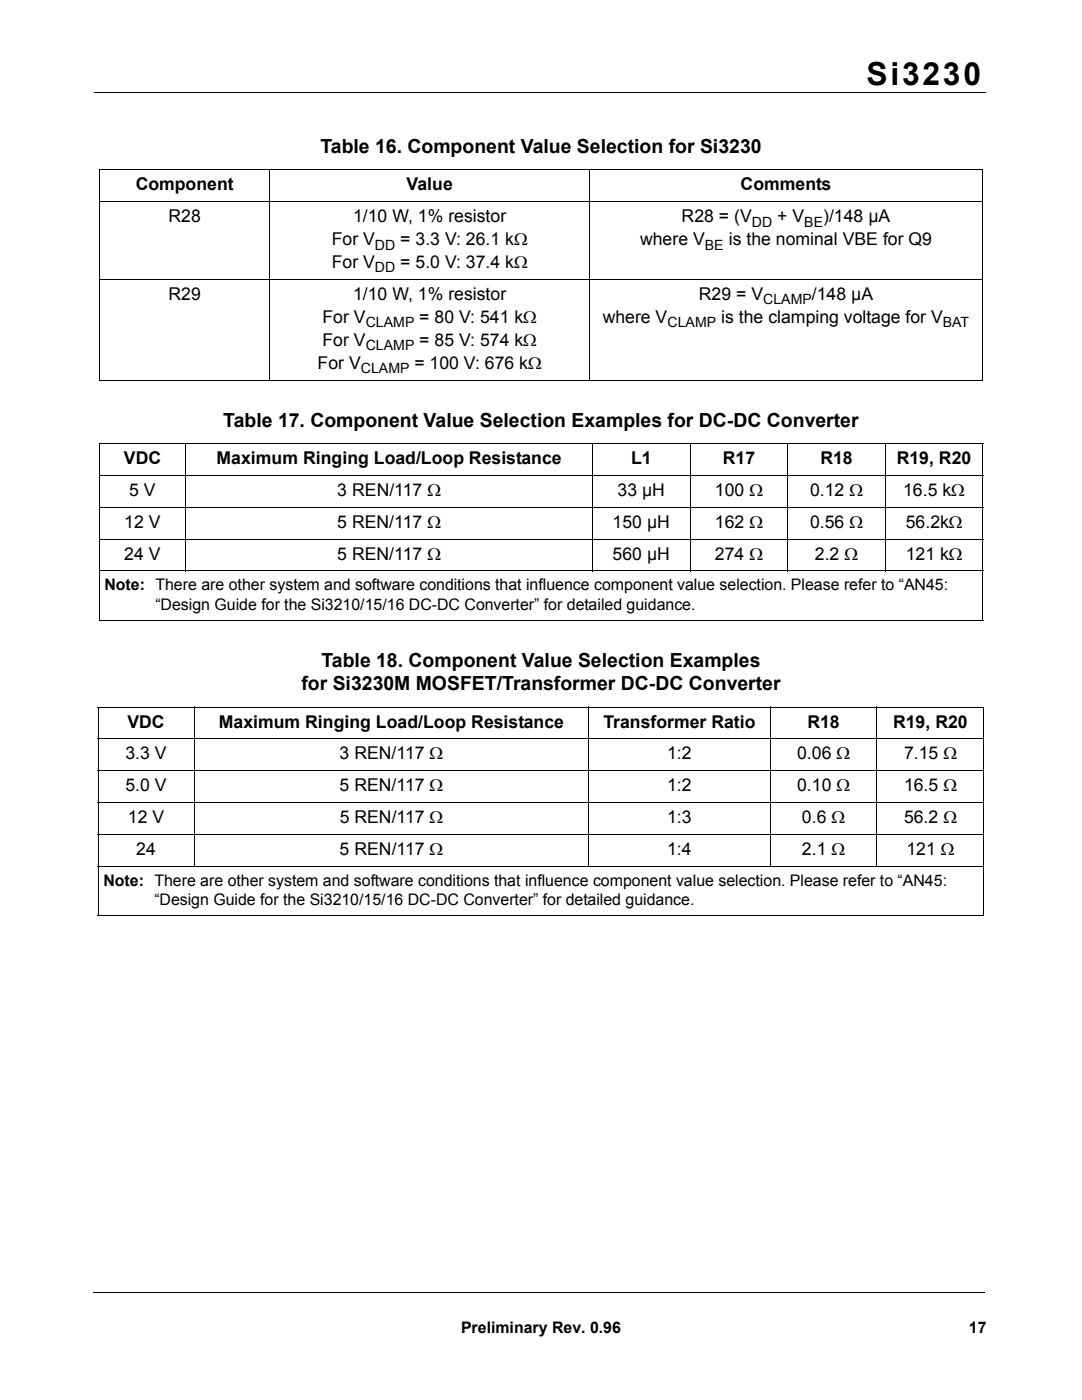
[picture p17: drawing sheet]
<svg xmlns="http://www.w3.org/2000/svg" width="216mm" height="279mm" viewBox="0 0 216 279" stroke-linecap="round" stroke-linejoin="round" font-family="sans-serif">
<defs><g id="words">
<text font-size="6.3" x="172.9" y="16.9">Si3230</text>
<g font-size="3.9">
<text x="63.9" y="30.5">Table 16. Component Value Selection for Si3230</text>
<text x="44.6" y="85.1">Table 17. Component Value Selection Examples for DC-DC Converter</text>
<text x="60.1" y="137.7">for Si3230M MOSFET/Transformer DC-DC Converter</text>
<text x="64.2" y="133.1">Table 18. Component Value Selection Examples</text>
</g>
<g font-size="3.5">
<text x="27.1" y="38">Component</text>
<text x="81.1" y="38">Value</text>
<text x="147.8" y="38">Comments</text>
<text x="33.6" y="44.3">R28</text>
<text x="70.5" y="44.3">1/10 W, 1% resistor</text>
<text x="136" y="44.3">R28 = (V</text>
<text x="155.1" y="44.3">+ V</text>
<text x="164.3" y="44.3">)/148 µA</text>
<text x="66.2" y="48.9">For V</text>
<text x="66.2" y="53.5">For V</text>
<text x="79.9" y="48.9">= 3.3 V: 26.1 kΩ</text>
<text x="79.9" y="53.5">= 5.0 V: 37.4 kΩ</text>
<text x="127.7" y="48.9">where V</text>
<text x="145.4" y="48.9">is the nominal VBE for Q9</text>
<text x="33.6" y="59.9">R29</text>
<text x="70.5" y="59.9">1/10 W, 1% resistor</text>
<text x="139.4" y="59.9">R29 = V</text>
<text x="162" y="59.9">/148 µA</text>
<text x="64.3" y="64.4">For V</text>
<text x="83.7" y="64.4">= 80 V: 541 kΩ</text>
<text x="120.3" y="64.4">where V</text>
<text x="143.9" y="64.4">is the clamping voltage for V</text>
<text x="64.3" y="69">For V</text>
<text x="83.7" y="69">= 85 V: 574 kΩ</text>
<text x="63.4" y="73.6">For V</text>
<text x="82.7" y="73.6">= 100 V: 676 kΩ</text>
<text x="24.7" y="92.7">VDC</text>
<text x="43.2" y="92.7">Maximum Ringing Load/Loop Resistance</text>
<text x="125.9" y="92.7">L1</text>
<text x="144.2" y="92.7">R17</text>
<text x="163.7" y="92.7">R18</text>
<text x="178.9" y="92.7">R19, R20</text>
<text x="25.8" y="99">5 V</text>
<text x="67.3" y="99">3 REN/117 Ω</text>
<text x="123.2" y="99">33 µH</text>
<text x="142.6" y="99">100 Ω</text>
<text x="161.6" y="99">0.12 Ω</text>
<text x="180.2" y="99">16.5 kΩ</text>
<text x="24.8" y="105.4">12 V</text>
<text x="67.3" y="105.4">5 REN/117 Ω</text>
<text x="122.2" y="105.4">150 µH</text>
<text x="142.6" y="105.4">162 Ω</text>
<text x="161.6" y="105.4">0.56 Ω</text>
<text x="180.7" y="105.4">56.2kΩ</text>
<text x="24.8" y="111.7">24 V</text>
<text x="67.3" y="111.7">5 REN/117 Ω</text>
<text x="122.2" y="111.7">560 µH</text>
<text x="142.6" y="111.7">274 Ω</text>
<text x="162.6" y="111.7">2.2 Ω</text>
<text x="180.7" y="111.7">121 kΩ</text>
<text x="25.4" y="145.2">VDC</text>
<text x="43.7" y="145.2">Maximum Ringing Load/Loop Resistance</text>
<text x="120.4" y="145.2">Transformer Ratio</text>
<text x="161.1" y="145.2">R18</text>
<text x="178.2" y="145.2">R19, R20</text>
<text x="25" y="151.6">3.3 V</text>
<text x="67.8" y="151.6">3 REN/117 Ω</text>
<text x="133.1" y="151.6">1:2</text>
<text x="159" y="151.6">0.06 Ω</text>
<text x="180.4" y="151.6">7.15 Ω</text>
<text x="25" y="157.9">5.0 V</text>
<text x="67.8" y="157.9">5 REN/117 Ω</text>
<text x="133.1" y="157.9">1:2</text>
<text x="159" y="157.9">0.10 Ω</text>
<text x="180.4" y="157.9">16.5 Ω</text>
<text x="25.5" y="164.3">12 V</text>
<text x="67.8" y="164.3">5 REN/117 Ω</text>
<text x="133.1" y="164.3">1:3</text>
<text x="160" y="164.3">0.6 Ω</text>
<text x="180.4" y="164.3">56.2 Ω</text>
<text x="27.2" y="170.6">24</text>
<text x="67.8" y="170.6">5 REN/117 Ω</text>
<text x="133.1" y="170.6">1:4</text>
<text x="160" y="170.6">2.1 Ω</text>
<text x="180.9" y="170.6">121 Ω</text>
</g>
<g font-size="3.2">
<text x="20.8" y="117.8">Note: There are other system and software conditions that influence component value selection. Please refer to “AN45:</text>
<text x="31" y="121.7">“Design Guide for the Si3210/15/16 DC-DC Converter” for detailed guidance.</text>
<text x="20.6" y="176.7">Note: There are other system and software conditions that influence component value selection. Please refer to “AN45:</text>
<text x="30.8" y="180.6">“Design Guide for the Si3210/15/16 DC-DC Converter” for detailed guidance.</text>
<text x="92" y="266">Preliminary Rev. 0.96</text>
<text x="193.3" y="266">17</text>
</g>
<g font-size="2.8">
<text x="150" y="45.2">DD</text>
<text x="160.5" y="45.2">BE</text>
<text x="74.8" y="49.8">DD</text>
<text x="140.7" y="49.8">BE</text>
<text x="74.8" y="54.4">DD</text>
<text x="73" y="65.3">CLAMP</text>
<text x="133.2" y="65.3">CLAMP</text>
<text x="152.3" y="60.7">CLAMP</text>
<text x="188.1" y="65.3">BAT</text>
<text x="73" y="69.9">CLAMP</text>
<text x="72" y="74.5">CLAMP</text>
</g>
</g></defs>
<path d="M18.8 18.4h177.8M18.6 257.9h177.8" fill="none" stroke="#000" stroke-width=".2"/>
<path d="M19.1 259.4h38.1v14.5h-38.1z" fill="#fff"/>
<g fill="none" stroke="#000" stroke-width=".2">
<path d="M19.8 33.9h176.3M19.9 34v41.8M53.8 33.8v42.1M117.6 33.8v42.1M196 34v41.8M19.8 40.2h176.3M19.8 55.7h176.3M19.8 75.8h176.3M19.7 88.5h176.5M19.7 94.9h176.5M19.8 88.6v35.1M37.1 88.5v25.5"/>
<path d="M118.2 88.5v25.5M137.7 88.5v25.5M157.2 88.5v25.5M176.6 88.5v25.5M196.1 88.6v35.1M19.7 101.2h176.5M19.7 107.6h176.5M19.7 113.9h176.5M19.7 123.8h176.5M19.5 141.1h176.9M19.5 147.5h176.9M19.5 153.8h176.9"/>
<path d="M19.6 141.2v41.4M38.7 141v32M117.5 141v32M153.6 141v32M175 141v32M196.3 141.2v41.4M19.5 160.2h176.9M19.5 166.5h176.9M19.5 172.9h176.9M19.5 182.7h176.9"/>
</g>
<use href="#words"/>
</svg>
